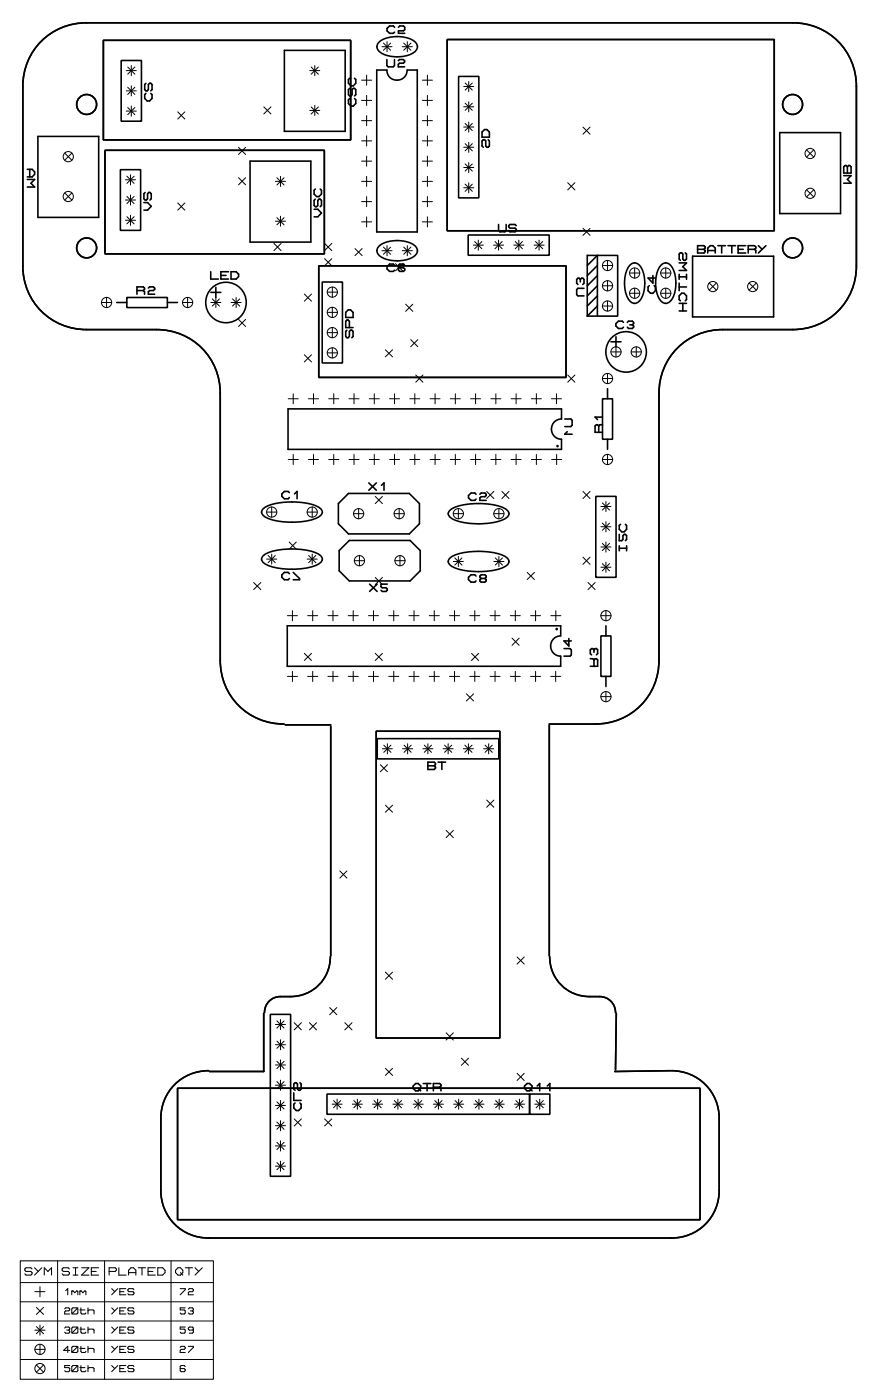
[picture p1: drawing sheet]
<svg xmlns="http://www.w3.org/2000/svg" width="110mm" height="176mm" viewBox="0 0 110 176" stroke-linecap="round" stroke-linejoin="round" font-family="sans-serif">
<g fill="none" stroke="#000" stroke-width=".2">
<path d="M4.7 17.1h7.7v10.2h-7.7zM13 5.1h31v12.5h-31zM13.2 18.9h27.5v13h-27.5zM15.2 7.6h2.5v7.6h-2.5zM18.3 10.4l-.2 .2v.6l.2 .2h.1l.2-.2v-.6l.1-.2h.2l.2 .2v.6l-.2 .2M18.3 11.7l-.2 .2v.4l.3 .4h.3l.4-.4v-.4l-.2-.2M35.6 6.3h7.7v10.2h-7.7zM43.8 12.4l-.1 .1v.5l.3 .3h.3l.3-.3v-.5l-.2-.1M43.8 9.8l-.1 .2v.4l.3 .4h.3l.3-.4v-.4l-.2-.2M43.8 11.1l-.1 .1v.7l.1 .1h.2l.1-.1v-.7l.2-.1h.1l.2 .1v.7l-.2 .1M47.2 8.8h1.3a1.27 1.27 0 0 0 1.3 1.3 1.27 1.27 0 0 0 1.2-1.3h1.3v20.3h-5.1zM47.6 5.2a4.2 4.2 0 0 1 4.4 0 .78 .78 0 0 1 0 1.3 4.2 4.2 0 0 1-4.4 0 .78 .78 0 0 1 0-1.3z"/>
<path d="M48.5 7.5v.7l.2 .2h.6l.1-.2v-.7M49.5 3.4l-.2-.1h-.5l-.3 .3v.3l.3 .3h.5l.2-.2M49.9 7.6l.2-.1h.5l.1 .1v.2l-.1 .1h-.5l-.2 .2v.3h.8M49.9 3.4l.2-.1h.5l.1 .1v.3l-.1 .2h-.7v.3h.8M56.1 5h41v24h-41zM57.5 9.6h2.5v15.2h-2.5zM60.7 16.3h.3l.3 .3v.6h-.9v-.6zM61.2 17.5l.1 .2v.6l-.1 .2h-.2l-.1-.2v-.6l-.2-.2h-.1l-.2 .2v.6l.2 .2M97.7 16.6h7.7v10.2h-7.7zM3.4 22.5h.9l-.4 .5 .4 .5h-.9M3.4 21.2h.6l.3 .4v.3l-.3 .3h-.6M3.7 21.2v1"/>
<path d="M14.6 38h1.3M15.1 21.3h2.5v7.6h-2.5zM15.9 37.3h5.1v1.3h-5.1zM17.2 36.5h.8M18 36.5l.1-.2v-.2l-.1-.1h-.8v.9M18 36.5l.1 .1v.3M18 25.4h.5l.5 .5-.5 .5h-.5M18.2 24.1l-.2 .2v.6l.2 .2h.1l.2-.2v-.6l.1-.2h.2l.2 .2v.6l-.2 .2M18.6 36.1l.2-.1h.4l.2 .1v.2l-.2 .2h-.4l-.2 .1v.3h.8M21 38h1.2M26.4 34.1v.9h1M26.4 36.7h1.3"/>
<path d="M27.1 36.1v1.2M27.7 34.6h.6M28.6 34.1h-.9v.9h.9M29 34.1h.6l.3 .3v.3l-.3 .3h-.6zM31.3 20.2h7.7v10.2h-7.7zM39.4 26.3h.4l.5 .4-.5 .5h-.4M39.5 25l-.1 .1v.7l.1 .1h.2l.1-.1v-.7l.2-.1h.1l.2 .1v.7l-.2 .1M39.5 23.7l-.1 .2v.4l.3 .4h.3l.3-.4v-.4l-.2-.2M40 33.4h31v14h-31zM40.4 35.4h2.5v10.1h-2.5zM43.3 39.2l.3-.3h.3l.4 .3v.6h-1zM47.6 30.8a4.2 4.2 0 0 1 4.4 0 .78 .78 0 0 1 0 1.3 4.2 4.2 0 0 1-4.4 0 .78 .78 0 0 1 0-1.3z"/>
<path d="M49.5 33.3l-.2-.2h-.5l-.3 .3v.3l.3 .4h.5l.2-.2M50.7 33.3l-.1-.2h-.5l-.2 .2v.6l.2 .2h.5l.1-.2v-.2l-.1-.1h-.7M58.7 29.5h10.1v2.5h-10.1zM62.5 28.2v.7l.2 .2h.6l.1-.2v-.7M64.7 28.3l-.1-.1h-.7l-.1 .1v.2l.1 .1h.7l.1 .2v.1l-.1 .2h-.7l-.1-.2M72.7 35.1l-.1-.2h-.2l-.1 .2v.4l.1 .2M72.7 35.1l.2-.2h.2l.1 .2v.4l-.1 .2M72.7 35.1v.3M73.2 36.2h-.8l-.1 .1v.7l.1 .1h.8M73.6 33.3l1.3-1.3h-1.3v7.7M73.6 39.7h1.3M74.9 32h2.5v7.7h-2.5z"/>
<path d="M74.9 33.3l-1.3 1.3M74.9 34.6l-1.3 1.3M74.9 35.9l-1.3 1.2M74.9 37.1l-1.3 1.3M74.9 38.4l-1.3 1.3M78.9 33.3a.78 .78 0 0 1 1.3 0 4.2 4.2 0 0 1 0 4.4 .78 .78 0 0 1-1.3 0 4.2 4.2 0 0 1 0-4.4zM81.4 35.8l-.2 .2v.5l.3 .3h.3l.4-.3v-.5l-.2-.2M81.8 34.6v.9l-.6-.6h1M82.8 33.3a.78 .78 0 0 1 1.3 0 4.2 4.2 0 0 1 0 4.4 .78 .78 0 0 1-1.3 0 4.2 4.2 0 0 1 0-4.4zM85.1 34.4v.6M85.1 35.5v1M85.1 33h1l-.5 .5 .5 .4h-1"/>
<path d="M85.1 34.7h1M85.1 36h1M85.1 38.1h1M85.1 39h1M85.3 37.7l-.2-.1v-.5l.3-.3h.3l.4 .3v.5l-.2 .1M85.6 38.1v.9M85.9 31.7l.2 .2v.6l-.2 .2h-.2l-.1-.2v-.6l-.2-.2h-.1l-.2 .2v.6l.2 .2M86.1 34.4v.6M86.8 32.1h10.2v7.7h-10.2zM87.4 30.8h.8l.2 .2v.1l-.2 .2 .2 .1v.2l-.2 .1h-.8zM87.4 31.3h.8M88.7 31.7v-.6l.3-.3h.4l.3 .3v.6"/>
<path d="M88.7 31.4h1M90 30.8h.9M90.5 30.8v.9M91.3 30.8h.9M91.7 30.8v.9M92.5 31.3h.7M93.5 30.8h-1v.9h1M93.8 31.3h.8M94.6 31.3l.1-.2v-.1l-.1-.2h-.8v.9M94.6 31.3l.1 .1v.3M95.1 30.8l.4 .5M96 30.8l-.9 .9"/>
<path d="M105.8 22h.9l-.5 .5 .5 .5h-.9M105.9 20.8h.2l.1 .1 .2-.1h.1l.2 .1v.8h-.9v-.8zM106.2 20.9v.8M36.1 51.3h34.3v1.3a1.27 1.27 0 0 0-1.3 1.2 1.27 1.27 0 0 0 1.3 1.3v1.3h-34.3zM43.5 41.4l-.2 .2v.6l.2 .2h.1l.2-.2v-.6l.1-.2h.2l.2 .2v.6l-.2 .2M43.8 41.1v-.8l-.2-.1h-.1l-.2 .1v.8h1M70.8 52.6h.8l.1 .1v.7l-.1 .1h-.8M71.1 54.2l-.3 .3h.9M75.1 53.5l-.2-.2h-.2l-.1 .2v.7h.9M75.1 53.5v.7M75.5 53.3h-.3l-.1 .2M75.5 52.3h-.9l.3 .4"/>
<path d="M75.5 50h1.3v5.1h-1.3zM76.2 48.8v1.2M76.2 55.1v1.3M76.6 42.9h1.2M77.2 42.3v1.2M78.2 40.4l-.2-.1h-.5l-.3 .3v.3l.3 .3h.5l.2-.1M78.6 40.4l.2-.1h.5l.1 .1v.2l-.1 .2M79 40.8h.3M79.3 40.8l.1 .1v.2l-.1 .1h-.5l-.2-.1M32.9 64a3.2 3.2 0 0 1 2-.9 8.9 8.9 0 0 1 5.1 .6l.3 .3 .1 .3a1.58 1.58 0 0 1-1.4 1 8.9 8.9 0 0 1-5.8-.5l-.3-.2-.1-.3zM32.9 69.9a3.2 3.2 0 0 1 2-.9 8.9 8.9 0 0 1 5.1 .6l.3 .3 .1 .3a1.58 1.58 0 0 1-1.4 1 8.9 8.9 0 0 1-5.8-.5l-.3-.2-.1-.3zM36 78.5h34.3v1.3a1.27 1.27 0 0 0-1.3 1.3 1.27 1.27 0 0 0 1.3 1.2v1.3h-34.3z"/>
<path d="M36.3 61.8l-.2-.1h-.5l-.3 .3v.3l.3 .3h.5l.2-.2M36.3 72l-.2-.2h-.5l-.3 .3v.3l.3 .3h.5l.2-.1M36.8 71.8l.7 .8v.1h-.7M36.9 62l.3-.3v.9M42.5 69.1l1.3-1.3h7.6l1.3 1.3v2.5l-1.3 1.3h-7.6l-1.3-1.3zM43.7 61.9h7.6l1.3 1.3v2.5l-1.3 1.3h-7.6l-1.3-1.3v-2.5zM46.2 60.6l1 .9M46.3 73.3l1 .9M47.2 60.6l-1 .9M47.3 73.3l-1 .9M47.8 60.9l.3-.3v.9M48.5 73.3h-.7v.3l.1 .2h.5l.1 .1v.2l-.1 .1h-.5l-.1-.1"/>
<path d="M56.3 64.2a3.2 3.2 0 0 1 2-.9 8.9 8.9 0 0 1 5.1 .6l.3 .3 .1 .3a1.58 1.58 0 0 1-1.4 1 8.9 8.9 0 0 1-5.8-.5l-.3-.2-.1-.3zM56.3 70.2a3.2 3.2 0 0 1 2-.9 8.9 8.9 0 0 1 5.1 .6l.3 .3 .1 .3a1.58 1.58 0 0 1-1.4 1 8.9 8.9 0 0 1-5.8-.5l-.3-.2-.1-.3zM59.7 62l-.2-.1h-.5l-.3 .3v.3l.3 .3h.5l.2-.2M59.7 72.3l-.2-.2h-.5l-.3 .3v.3l.3 .3h.5l.2-.1M60.2 62l.1-.1h.5l.1 .1v.2l-.1 .1h-.5l-.1 .2v.3h.7M60.3 72.6l-.1-.2v-.1l.1-.2h.5l.1 .2v.1l-.1 .2M60.3 72.6l-.1 .1v.2l.1 .1h.5l.1-.1v-.2l-.1-.1M60.3 72.6h.5M74.7 62.3h2.5v10.1h-2.5zM75.3 79.8h1.3v5.1h-1.3zM76 78.5v1.3M77.6 67.1v.7h.3l.2-.1v-.5l.1-.1h.2l.1 .1v.5l-.1 .1"/>
<path d="M77.6 68.8h.9M77.6 68.5v.6M77.8 65.8l-.2 .1v.5l.3 .3h.3l.3-.3v-.5l-.1-.1M78.5 68.5v.6M35.6 90.9a7.9 7.9 0 0 1-8-8v-33.5a7.9 7.9 0 0 0-8-8h-8.7a7.9 7.9 0 0 1-8-8v-22.5a7.9 7.9 0 0 1 8-8h88.5a7.9 7.9 0 0 1 8 8v22.5a7.9 7.9 0 0 1-8 8h-8.8a7.9 7.9 0 0 0-8 8v33.5a7.9 7.9 0 0 1-8 8M35.8 91h5.7M41.5 91.2v28.8M47.2 91.8h15.5v38.5h-15.5zM47.3 92.7h15.2v2.5h-15.2zM53.6 95.6h.8l.2 .2v.1l-.2 .2 .2 .1v.2l-.2 .2h-.8zM53.6 96.1h.8M54.9 95.6h1"/>
<path d="M55.4 95.6v1M68.9 91v29M68.9 90.9h5.7M70.7 81.4h.8l.1 .1v.7l-.1 .1h-.8M71.3 80.1v1l-.6-.7h.9M74 82.7h.3l.2 .1M74.5 82.8l.1-.1h.2l.1 .1v.8h-.9M74.5 81.5l-.2-.1h-.1l-.2 .1v.5l.2 .2M74.5 81.5l.1-.1h.2l.1 .1v.5l-.1 .2M74.5 81.5v.4M74.5 82.8v.8M76 84.9v1.2"/>
<path d="M22.3 136.6h65.5v16.5h-65.5zM26.2 134.4a5.9 5.9 0 0 0-6 6v9a5.9 5.9 0 0 0 6 6h58a5.9 5.9 0 0 0 6-6v-9a5.9 5.9 0 0 0-6-6M33.1 127.2v7.3h-6.8M33.9 127.3h2.5v20.3h-2.5zM36.8 137.1v1h.9M37 138.4l-.2 .2v.4l.3 .4h.3l.3-.4v-.4l-.1-.2M37.6 135.9l.1 .1v.7l-.1 .1h-.2l-.1-.1v-.7l-.2-.1h-.1l-.2 .1v.7l.2 .1M41 137.3h25.4v2.5h-25.4zM41.4 120.1a4.9 4.9 0 0 1-5 5h-1.2a1.97 1.97 0 0 0-2 2M51.8 136.3l.3-.3h.3l.3 .3v.3l-.3 .3h-.3l-.3-.3zM52.4 136.6l.3 .3M53.1 136h.9"/>
<path d="M53.5 136v.9M54.3 136.4h.8M55.1 136.4l.2-.1v-.2l-.2-.1h-.8v.9M55.1 136.4l.2 .2v.3M65.7 136.3l.4-.3h.3l.3 .3v.3l-.3 .3h-.3l-.4-.3zM66.4 137.3h2.5v2.5h-2.5zM66.4 136.6l.3 .3M67.3 136.3l.4-.3v.9M68.6 136.3l.3-.3v.9M68.9 120.1a4.9 4.9 0 0 0 5 5h1.3a1.97 1.97 0 0 1 2 2M77.3 127.2l-.1 7.1M84.1 134.4l-7 .1"/>
<circle cx="10.9" cy="13.1" r="1.25"/>
<circle cx="99.4" cy="13.1" r="1.25"/>
<circle cx="10.9" cy="31.1" r="1.25"/>
<circle cx="28.3" cy="38" r="2.54"/>
<circle cx="99.4" cy="31.1" r="1.25"/>
<circle cx="69.9" cy="56" r=".07"/>
<circle cx="78.5" cy="44.2" r="2.54"/>
<circle cx="69.8" cy="78.9" r=".07"/>
</g>
<g fill="none" stroke="#000" stroke-width=".13">
<path d="M8.1 19.2l.9 .9M9 19.2l-.9 .9M15.8 8.9h1.3M15.8 11.4h1.3M15.8 13.9h1.3M16 8.4l.9 .9M16 10.9l.9 .9M16 13.5l.9 .9M16.5 8.2v1.3M16.5 10.8v1.2M16.5 13.3v1.3M16.9 8.4l-.9 .9"/>
<path d="M16.9 10.9l-.9 .9M16.9 13.5l-.9 .9M22.3 14l.9 .9M23.2 14l-.9 .9M29.9 18.5l.9 .9M30.8 18.5l-.9 .9M33.1 13.4l.9 .9M34 13.4l-.9 .9M38.8 8.9h1.3M38.8 13.9h1.3M39 8.4l.9 .9M39 13.4l.9 .9"/>
<path d="M39.5 8.2v1.3M39.5 13.2v1.3M39.9 8.4l-.9 .9M39.9 13.4l-.9 .9M45.3 10.1h1.3M45.3 12.6h1.3M45.3 15.1h1.3M45.3 17.7h1.3M46 9.4v1.3M46 12v1.2M46 14.5v1.3M46 17v1.3"/>
<path d="M46 19.6v1.3M47.9 5.9h1.2M48.1 5.4l.9 .9M48.5 5.2v1.3M49 5.4l-.9 .9M50.4 5.9h1.3M50.6 5.4l.9 .9M51.1 5.2v1.3M51.5 5.4l-.9 .9M52.9 10.1h1.3M52.9 12.6h1.3M52.9 15.1h1.3"/>
<path d="M52.9 17.7h1.3M53.6 9.4v1.3M53.6 12v1.2M53.6 14.5v1.3M53.6 17v1.3M53.6 19.6v1.3M58.1 18.5h1.3M58.1 15.9h1.3M58.1 13.4h1.3M58.1 10.9h1.3M58.3 18l.9 .9M58.3 15.5l.9 .9"/>
<path d="M58.3 12.9l.9 .9M58.3 10.4l.9 .9M58.8 10.2v1.3M58.8 12.8v1.2M58.8 15.3v1.3M58.8 17.8v1.3M59.2 12.9l-.9 .9M59.2 18l-.9 .9M59.2 15.5l-.9 .9M59.2 10.4l-.9 .9M73.1 15.9l.9 .9M74 15.9l-.9 .9"/>
<path d="M101.1 18.8l.9 .9M102 18.8l-.9 .9M8.1 24.2l.9 .9M9 24.2l-.9 .9M12.7 38h1.3M13.4 37.3v1.3M15.7 22.6h1.3M15.7 25.1h1.3M15.7 27.6h1.3M15.9 22.1l.9 .9M15.9 24.6l.9 .9M15.9 27.2l.9 .9"/>
<path d="M16.4 21.9v1.3M16.4 24.5v1.2M16.4 27v1.3M16.8 22.1l-.9 .9M16.8 24.6l-.9 .9M16.8 27.2l-.9 .9M22.3 25.5l.9 .9M22.9 38h1.2M23.2 25.5l-.9 .9M23.5 37.3v1.3M26.4 38h1.3M26.6 37.5l.9 .9"/>
<path d="M27.1 37.3v1.3M27.5 37.5l-.9 .9M29 38h1.2M29.1 37.5l.9 .9M29.6 37.3v1.3M29.9 22.3l.9 .9M30 37.5l-.9 .9M30.8 22.3l-.9 .9M34.3 30.5l.9 .9M34.5 22.8h1.3M34.5 27.8h1.3M34.7 22.3l.9 .9"/>
<path d="M34.7 27.3l.9 .9M35.2 22.1v1.3M35.2 27.1v1.3M35.2 30.5l-.9 .9M35.6 22.3l-.9 .9M35.6 27.3l-.9 .9M38.1 36.9l.9 .9M39 36.9l-.9 .9M40.7 32.5l.9 .8M40.7 30.5l.9 .9M41 36.7h1.3M41 39.2h1.3"/>
<path d="M41.6 32.5l-.9 .8M41.6 30.5l-.9 .9M41.7 36v1.3M41.7 38.6v1.2M44.5 31.2l.9 .9M45.3 20.2h1.3M45.3 22.8h1.3M45.3 25.3h1.3M45.3 27.8h1.3M45.4 31.2l-.9 .9M46 22.1v1.3M46 24.7v1.2"/>
<path d="M46 27.2v1.3M47.9 31.5h1.2M48.1 31l.9 .9M48.5 30.8v1.3M49 31l-.9 .9M49.6 33.1l.9 .9M50.4 31.5h1.3M50.5 33.1l-.9 .9M50.6 31l.9 .9M50.8 38.2l.9 .9M51.1 30.8v1.3M51.5 31l-.9 .9"/>
<path d="M51.7 38.2l-.9 .9M52.9 20.2h1.3M52.9 22.8h1.3M52.9 25.3h1.3M52.9 27.8h1.3M53.6 22.1v1.3M53.6 24.7v1.2M53.6 27.2v1.3M58.1 23.6h1.3M58.1 21h1.3M58.3 23.1l.9 .9M58.3 20.6l.9 .9"/>
<path d="M58.8 20.4v1.3M58.8 22.9v1.3M59.2 23.1l-.9 .9M59.2 20.6l-.9 .9M59.3 30.8h1.3M59.5 30.3l.9 .9M60 30.1v1.3M60.4 30.3l-.9 .9M61.9 30.8h1.2M62 30.3l.9 .9M62.5 30.1v1.3M62.9 30.3l-.9 .9"/>
<path d="M64.4 30.8h1.3M64.6 30.3l.9 .9M65 30.1v1.3M65.5 30.3l-.9 .9M66.9 30.8h1.3M67.1 30.3l.9 .9M67.6 30.1v1.3M68 30.3l-.9 .9M71.2 22.9l.9 .9M72.1 22.9l-.9 .9M73.1 28.6l.9 .9M74 28.6l-.9 .9"/>
<path d="M75.5 33.3h1.3M75.5 35.9h1.3M75.5 38.4h1.3M76.2 32.7v1.3M76.2 35.2v1.3M76.2 37.8v1.2M78.9 36.8h1.3M78.9 34.3h1.3M79.6 33.6v1.3M79.6 36.2v1.2M82.8 36.8h1.3M82.8 34.3h1.3"/>
<path d="M83.5 33.6v1.3M83.5 36.2v1.2M88.9 35.5l.9 .9M89.8 35.5l-.9 .9M93.9 35.5l.9 .9M94.8 35.5l-.9 .9M101.1 23.8l.9 .9M102 23.8l-.9 .9M29.9 40.1l.9 .9M30.8 40.1l-.9 .9M36.1 57.7h1.3M36.1 50h1.3"/>
<path d="M36.8 49.4v1.3M36.8 57v1.3M38.1 44.5l.9 .9M38.7 57.7h1.2M38.7 50h1.2M39 44.5l-.9 .9M39.3 49.4v1.3M39.3 57v1.3M41 41.7h1.3M41 44.3h1.3M41.2 57.7h1.3M41.2 50h1.3"/>
<path d="M41.7 41.1v1.3M41.7 43.6v1.3M41.8 49.4v1.3M41.8 57v1.3M43.7 57.7h1.3M43.7 50h1.3M44.4 49.4v1.3M44.4 57v1.3M46.3 57.7h1.2M46.3 50h1.2M46.9 49.4v1.3M46.9 57v1.3"/>
<path d="M48.3 43.9l.9 .9M48.8 57.7h1.3M48.8 50h1.3M49.2 43.9l-.9 .9M49.5 49.4v1.3M49.5 57v1.3M51.4 57.7h1.2M51.4 50h1.2M51.5 42.6l.9 .9M52 49.4v1.3M52 57v1.3M52.1 47.1l.9 .9"/>
<path d="M52.4 42.6l-.9 .9M53 47.1l-.9 .9M53.9 57.7h1.3M53.9 50h1.3M54.5 49.4v1.3M54.5 57v1.3M56.4 57.7h1.3M56.4 50h1.3M57.1 49.4v1.3M57.1 57v1.3M59 57.7h1.2M59 50h1.2"/>
<path d="M59.6 49.4v1.3M59.6 57v1.3M61.5 57.7h1.3M61.5 50h1.3M62.2 49.4v1.3M62.2 57v1.3M64.1 57.7h1.2M64.1 50h1.2M64.7 49.4v1.3M64.7 57v1.3M66.6 57.7h1.3M66.6 50h1.3"/>
<path d="M67.2 49.4v1.3M67.2 57v1.3M69.1 50h1.3M69.1 57.7h1.3M69.8 49.4v1.3M69.8 57v1.3M71.2 47.1l.9 .9M72.1 47.1l-.9 .9M75.5 57.7h1.3M75.5 47.5h1.3M76.2 46.9v1.2M76.2 57v1.3"/>
<path d="M76.6 44.2h1.2M77.2 43.5v1.3M79.1 44.2h1.3M79.8 43.5v1.3M31.8 73.1l.9 .9M32.7 73.1l-.9 .9M33.4 64.3h1.3M33.4 70.2h1.3M33.6 69.7l.9 .9M34.1 63.6v1.3M34.1 69.5v1.3M34.5 69.7l-.9 .9"/>
<path d="M36 77.3h1.3M36.2 68l.9 .9M36.7 76.6v1.3M37.1 68l-.9 .9M38.5 64.3h1.3M38.5 70.2h1.3M38.6 77.3h1.2M38.7 69.7l.9 .9M39.1 63.6v1.3M39.1 69.5v1.3M39.2 76.6v1.3M39.6 69.7l-.9 .9"/>
<path d="M41.1 77.3h1.3M41.7 76.6v1.3M43.6 77.3h1.3M44.3 76.6v1.3M44.3 64.5h1.3M44.4 70.4h1.3M45 63.8v1.3M45.1 69.7v1.3M46.2 77.3h1.2M46.8 76.6v1.3M47 72.5l.9 .9M47 62.3l.9 .9"/>
<path d="M47.9 72.5l-.9 .9M47.9 62.3l-.9 .9M48.7 77.3h1.3M49.4 76.6v1.3M49.4 64.5h1.3M49.5 70.4h1.3M50 63.8v1.3M50.1 69.7v1.3M51.3 77.3h1.2M51.9 76.6v1.3M53.8 77.3h1.3M54.4 76.6v1.3"/>
<path d="M56.3 77.3h1.3M56.8 64.5h1.3M56.8 70.5h1.3M57 76.6v1.3M57 70l.9 .9M57.5 63.8v1.3M57.5 69.8v1.3M57.9 70l-.9 .9M58.9 77.3h1.2M59.5 76.6v1.3M61 61.7l.9 .9M61.4 77.3h1.3"/>
<path d="M61.9 61.7l-.9 .9M61.9 64.5h1.3M61.9 70.5h1.3M62.1 76.6v1.3M62.1 70l.9 .9M62.5 63.8v1.3M62.5 69.8v1.3M62.9 61.7l.9 .9M63 70l-.9 .9M63.8 61.7l-.9 .9M64 77.3h1.2M64.6 76.6v1.3"/>
<path d="M66.1 71.8l.9 .9M66.5 77.3h1.3M67 71.8l-.9 .9M67.1 76.6v1.3M69 77.3h1.3M69.7 76.6v1.3M73.1 69.9l.9 .9M73.1 61.7l.9 .9M73.7 73.1l.9 .9M74 69.9l-.9 .9M74 61.7l-.9 .9M74.6 73.1l-.9 .9"/>
<path d="M75.3 77.3h1.3M75.3 71.2h1.3M75.3 68.6h1.3M75.3 66.1h1.3M75.3 63.6h1.3M75.5 70.7l.9 .9M75.5 68.2l.9 .9M75.5 65.6l.9 .9M75.5 63.1l.9 .9M76 62.9v1.3M76 65.5v1.2M76 68v1.3"/>
<path d="M76 70.5v1.3M76 76.6v1.3M76.4 70.7l-.9 .9M76.4 68.2l-.9 .9M76.4 65.6l-.9 .9M76.4 63.1l-.9 .9M36 84.9h1.3M36.7 84.2v1.3M38.1 82l.9 .9M38.6 84.9h1.2M39 82l-.9 .9M39.2 84.2v1.3"/>
<path d="M41.1 84.9h1.3M41.7 84.2v1.3M43.6 84.9h1.3M44.3 84.2v1.3M46.2 84.9h1.2M46.8 84.2v1.3M47 82l.9 .9M47.7 96l.9 .8M47.9 94h1.3M47.9 82l-.9 .9M48.1 93.5l.9 .9M48.6 93.3v1.3"/>
<path d="M48.6 96l-.9 .8M48.7 84.9h1.3M49 93.5l-.9 .9M49.4 84.2v1.3M50.5 94h1.2M50.6 93.5l.9 .9M51.1 93.3v1.3M51.3 84.9h1.2M51.5 93.5l-.9 .9M51.9 84.2v1.3M53 94h1.3M53.2 93.5l.9 .9"/>
<path d="M53.6 93.3v1.3M53.8 84.9h1.3M54.1 93.5l-.9 .9M54.4 84.2v1.3M55.5 94h1.3M55.7 93.5l.9 .9M56.2 93.3v1.3M56.3 84.9h1.3M56.6 93.5l-.9 .9M57 84.2v1.3M58.1 94h1.2M58.3 93.5l.9 .9"/>
<path d="M58.5 87.1l.9 .9M58.7 93.3v1.3M58.9 84.9h1.2M59.1 82l.9 .9M59.2 93.5l-.9 .9M59.4 87.1l-.9 .9M59.5 84.2v1.3M60 82l-.9 .9M60.6 94h1.3M60.8 93.5l.9 .9M61.3 93.3v1.3M61.4 84.9h1.3"/>
<path d="M61.7 93.5l-.9 .9M62.1 84.2v1.3M64 84.9h1.2M64.2 80.1l.9 .9M64.6 84.2v1.3M65.1 80.1l-.9 .9M66.5 84.9h1.3M67.1 84.2v1.3M69 84.9h1.3M69.7 84.2v1.3M75.3 87.4h1.3M76 86.8v1.3"/>
<path d="M42.6 109.3l.9 .9M43.5 109.3l-.9 .9M48.3 101l.9 .9M49.2 101l-.9 .9M55.9 104.2l.9 .9M56.8 104.2l-.9 .9M61 100.4l.9 .9M61.9 100.4l-.9 .9M34.5 138.7h1.3M34.5 136.2h1.3M34.5 133.6h1.3M34.5 131.1h1.3"/>
<path d="M34.5 128.6h1.3M34.7 138.3l.9 .9M34.7 135.7l.9 .9M34.7 133.2l.9 .9M34.7 130.6l.9 .9M34.7 128.1l.9 .9M35.2 127.9v1.3M35.2 130.5v1.2M35.2 133v1.3M35.2 135.5v1.3M35.2 138.1v1.3M35.6 138.3l-.9 .9"/>
<path d="M35.6 135.7l-.9 .9M35.6 133.2l-.9 .9M35.6 130.6l-.9 .9M35.6 128.1l-.9 .9M36.9 128.3l.9 .9M37.8 128.3l-.9 .9M38.8 128.3l.9 .9M39.7 128.3l-.9 .9M41.3 126.4l.9 .9M41.6 138.6h1.3M41.8 138.1l.9 .9M42.2 126.4l-.9 .9"/>
<path d="M42.3 137.9v1.3M42.7 138.1l-.9 .9M43.2 128.3l.9 .9M44.1 128.3l-.9 .9M44.2 138.6h1.2M44.3 138.1l.9 .9M44.8 137.9v1.3M45.2 138.1l-.9 .9M46.7 138.6h1.3M46.9 138.1l.9 .9M47.3 137.9v1.3M47.8 138.1l-.9 .9"/>
<path d="M48.3 122l.9 .9M48.3 134.1l.9 .8M49.2 122l-.9 .9M49.2 134.1l-.9 .8M49.2 138.6h1.3M49.4 138.1l.9 .9M49.9 137.9v1.3M50.3 138.1l-.9 .9M51.8 138.6h1.2M52 138.1l.9 .9M52.4 137.9v1.3M52.9 138.1l-.9 .9"/>
<path d="M54.3 138.6h1.3M54.5 138.1l.9 .9M55 137.9v1.3M55.4 138.1l-.9 .9M55.9 129.6l.9 .9M56.8 129.6l-.9 .9M56.9 138.6h1.2M57 138.1l.9 .9M57.5 137.9v1.3M57.8 132.8l.9 .9M57.9 138.1l-.9 .9M58.7 132.8l-.9 .9"/>
<path d="M59.4 138.6h1.3M59.6 138.1l.9 .9M60 137.9v1.3M60.5 138.1l-.9 .9M61.9 138.6h1.3M62.1 138.1l.9 .9M62.6 137.9v1.3M63 138.1l-.9 .9M64.5 138.6h1.2M64.7 138.1l.9 .9M64.8 120.1l.9 .9M64.8 134.7l.9 .9"/>
<path d="M65.1 137.9v1.3M65.6 138.1l-.9 .9M65.7 120.1l-.9 .9M65.7 134.7l-.9 .9M67 138.6h1.3M67.2 138.1l.9 .9M67.7 137.9v1.3M68.1 138.1l-.9 .9M2.5 158.2h24.2v14.9h-24.2zM4 159.2l-.1-.1h-.6l-.2 .1v.2l.2 .1h.6l.1 .2v.1l-.1 .2h-.6l-.2-.2M4.3 159.1l.5 .4M5.2 159.1l-.9 .9"/>
<path d="M7.2 158.2v14.9M8.7 159.2l-.2-.1h-.6l-.1 .1v.2l.1 .1h.6l.2 .2v.1l-.2 .2h-.6l-.1-.2M9.2 159.1h.6M9.5 159.1v.9M10.2 159.1h.9l-.9 .9h.9M11.4 159.5h.7M12.4 159.1h-1v.9h1M13.1 158.2v14.9M13.7 159.5h.7l.2-.1v-.2l-.2-.1h-.7v.9M14.9 159.1v.9h.9M16.1 159.7h.9M17.3 159.1h.9"/>
<path d="M17.8 159.1v.9M18.6 159.5h.6M19.5 159.1h-.9v.9h.9M19.8 159.1h.6l.3 .3v.3l-.3 .3h-.6zM21.4 158.2v14.9M22.3 159.1h.3l.3 .3v.3l-.3 .3h-.3l-.3-.3v-.3zM22.6 159.7l.3 .3M23.2 159.1h.9M23.7 159.1v.9M24.4 159.1l.5 .4M25.4 159.1l-1 .9M34.5 146.3h1.3"/>
<path d="M34.5 143.8h1.3M34.5 141.3h1.3M34.7 145.9l.9 .9M34.7 143.3l.9 .9M34.7 140.8l.9 .9M35.2 140.6v1.3M35.2 143.2v1.2M35.2 145.7v1.3M35.6 145.9l-.9 .9M35.6 143.3l-.9 .9M35.6 140.8l-.9 .9M36.9 140.4l.9 .9"/>
<path d="M37.8 140.4l-.9 .9M40.7 140.4l.9 .9M41.6 140.4l-.9 .9M2.5 160.9h24.2M2.5 163.4h24.2M2.5 165.8h24.2M2.5 168.2h24.2M2.5 170.6h24.2M4.4 162.1h1.2M4.4 166.9h1.2M4.4 169.3h1.2M4.6 164.1l.9 .8"/>
<path d="M4.6 166.5l.9 .9M4.6 171.3l.9 .9M5 161.5v1.2M5 166.3v1.2M5 168.7v1.3M5.5 164.1l-.9 .8M5.5 166.5l-.9 .9M5.5 171.3l-.9 .9M5.5 160v-.9l.5 .4 .5-.4v.9M8.1 164.2l.1-.1h.4l.1 .3-.1 .1h-.4l-.1 .1v.3h.6M8.1 166.7l.1-.2h.4l.1 .2-.1 .2M8.2 162l.3-.3v.8"/>
<path d="M8.4 166.9h.2M8.6 166.9l.1 .1-.1 .3h-.4l-.1-.1M8.7 169.5h-.7l.5-.6v.8M8.7 171.4h-.6v.2h.5l.1 .1v.3l-.1 .1h-.4l-.1-.1M9 162v.5M9 169.1l.1-.2h.5l.2 .2v.5l-.2 .1h-.5l-.1-.1zM9 162.1l.1-.1 .3 .2 .2-.2 .2 .1v.4M9.1 164.1h.5l.2 .1v.6l-.2 .1h-.5l-.1-.1v-.6zM9.1 166.5h.5l.2 .2v.5l-.2 .1h-.5l-.1-.1v-.5zM9.1 171.4h.5l.2 .1v.5l-.2 .1h-.5l-.1-.1v-.5zM9.2 160h.6M9.8 164.1l-.8 .8"/>
<path d="M9.8 166.5l-.8 .8M9.8 168.9l-.8 .8M9.8 171.4l-.8 .7M10 162v.5M10 162.1l.1-.1 .3 .2 .2-.2 .2 .1v.4M10 164.4h.6M10 166.8h.6M10 169.2h.6M10 171.6h.6M10.1 164.1v.7l.2 .1h.3l.2-.1M10.1 166.5v.7l.2 .1h.3l.2-.1M10.1 168.9v.7l.2 .1h.3l.2-.1"/>
<path d="M10.1 171.4v.6l.2 .1h.3l.2-.1M11 164.5l.2-.1h.5l.1 .1v.4M11 166.9l.2-.1h.5l.1 .1v.4M11 169.3l.2-.1h.5l.1 .1v.4M11 171.7l.2-.1h.5l.1 .1v.4M11 164.1v.8M11 166.5v.8M11 168.9v.8M11 171.4v.7M14 161.7l.4 .4M14 164.1l.4 .4M14 166.5l.4 .4"/>
<path d="M14 168.9l.4 .4M14 171.4l.4 .3M14.8 161.7l-.8 .8M14.8 164.1l-.8 .8M14.8 166.5l-.8 .8M14.8 168.9l-.8 .8M14.8 171.4l-.8 .7M15 162.1h.5M15 164.5h.5M15 166.9h.5M15 169.3h.5M15 171.7h.5"/>
<path d="M15.8 161.7h-.8v.8h.8M15.8 164.1h-.8v.8h.8M15.8 166.5h-.8v.8h.8M15.8 168.9h-.8v.8h.8M15.8 171.4h-.8v.7h.8M16.1 160v-.6l.3-.3h.3l.3 .3v.6M16.8 161.8l-.1-.1h-.5l-.2 .1 .2 .3h.5l.1 .1-.1 .3h-.5l-.2-.2M16.8 164.2l-.1-.1h-.5l-.2 .1 .2 .3h.5l.1 .1-.1 .3h-.5l-.2-.1M16.8 166.7l-.1-.2h-.5l-.2 .2 .2 .2h.5l.1 .1-.1 .3h-.5l-.2-.1M16.8 169.1l-.1-.2h-.5l-.2 .2 .2 .2h.5l.1 .2-.1 .2h-.5l-.2-.1M16.8 171.5l-.1-.1h-.5l-.2 .1 .2 .2h.5l.1 .2-.1 .2h-.5l-.2-.1M22.6 161.7h.6v.1l-.6 .7"/>
<path d="M22.6 169.1l.1-.2h.4l.1 .3-.1 .1h-.4l-.1 .2v.2h.6M23.2 164.1h-.6v.3h.5l.1 .1v.3l-.1 .1h-.4l-.1-.1M23.2 166.5h-.6v.3h.5l.1 .1v.3l-.1 .1h-.4l-.1-.1M23.2 171.5l-.1-.1h-.4l-.1 .1v.5l.1 .1h.4l.1-.1-.1-.3h-.5M23.6 161.8l.1-.1h.4l.1 .3-.1 .1h-.4l-.1 .1v.3h.6M23.6 164.2l.1-.1h.4l.1 .1-.1 .3M23.6 168.9h.6v.2l-.6 .6M23.9 164.5h.2M24.1 164.5l.1 .1-.1 .3h-.4l-.1-.1M24.2 166.8l-.1 .1h-.4l-.1-.1 .1-.3h.4l.1 .2v.5l-.1 .1h-.4"/>
<circle cx="8.6" cy="19.7" r=".64"/>
<circle cx="101.6" cy="19.3" r=".64"/>
<circle cx="8.6" cy="24.7" r=".64"/>
<circle cx="13.4" cy="38" r=".64"/>
<circle cx="23.5" cy="38" r=".64"/>
<circle cx="41.7" cy="39.2" r=".64"/>
<circle cx="41.7" cy="36.7" r=".64"/>
<circle cx="76.2" cy="33.3" r=".64"/>
<circle cx="76.2" cy="35.9" r=".64"/>
<circle cx="76.2" cy="38.4" r=".64"/>
<circle cx="79.6" cy="36.8" r=".64"/>
<circle cx="79.6" cy="34.3" r=".64"/>
<circle cx="83.5" cy="36.8" r=".64"/>
<circle cx="83.5" cy="34.3" r=".64"/>
<circle cx="89.4" cy="36" r=".64"/>
<circle cx="94.4" cy="36" r=".64"/>
<circle cx="101.6" cy="24.3" r=".64"/>
<circle cx="41.7" cy="41.7" r=".64"/>
<circle cx="41.7" cy="44.3" r=".64"/>
<circle cx="76.2" cy="47.5" r=".64"/>
<circle cx="76.2" cy="57.7" r=".64"/>
<circle cx="77.2" cy="44.2" r=".64"/>
<circle cx="79.8" cy="44.2" r=".64"/>
<circle cx="34.1" cy="64.3" r=".64"/>
<circle cx="39.1" cy="64.3" r=".64"/>
<circle cx="45" cy="64.5" r=".64"/>
<circle cx="45.1" cy="70.4" r=".64"/>
<circle cx="50" cy="64.5" r=".64"/>
<circle cx="50.1" cy="70.4" r=".64"/>
<circle cx="57.5" cy="64.5" r=".64"/>
<circle cx="62.5" cy="64.5" r=".64"/>
<circle cx="76" cy="77.3" r=".64"/>
<circle cx="76" cy="87.4" r=".64"/>
<circle cx="5" cy="169.3" r=".64"/>
<circle cx="5" cy="171.7" r=".64"/>
</g>
</svg>
